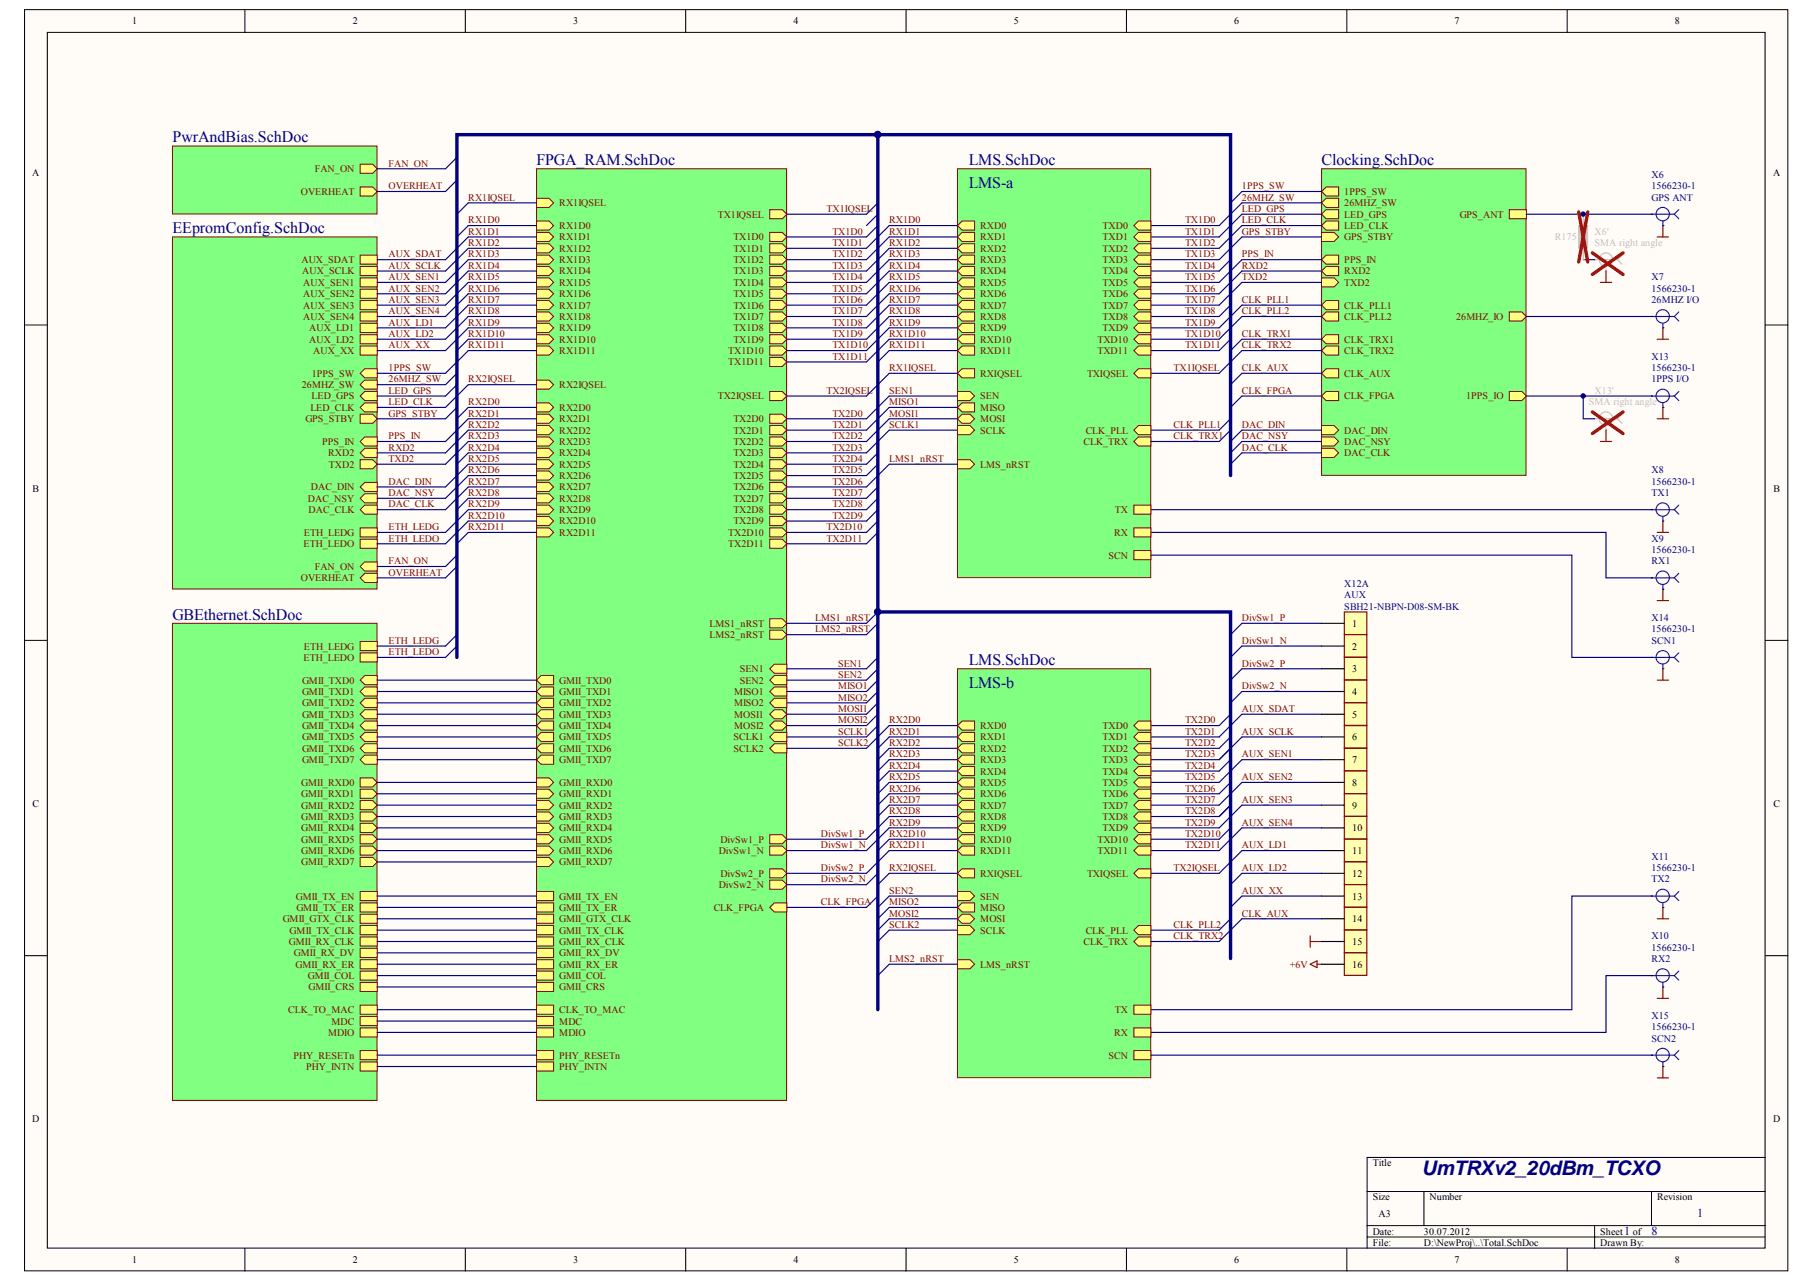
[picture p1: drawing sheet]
<svg xmlns="http://www.w3.org/2000/svg" width="297mm" height="210mm" viewBox="0 0 297 210" stroke-linecap="round" stroke-linejoin="round" font-family="sans-serif">
<defs><g id="words">
<text font-size="3.3" fill="#000080" x="232.5" y="192.3">UmTRXv2_20dBm_TCXO</text>
<g font-size="2.6" fill="#000080">
<text x="28.2" y="23.3">PwrAndBias.SchDoc</text>
<text x="87.8" y="27">FPGA_RAM.SchDoc</text>
<text x="158.5" y="27">LMS.SchDoc</text>
<text x="216.2" y="27">Clocking.SchDoc</text>
<text x="158.5" y="30.7">LMS-a</text>
<text x="28.2" y="38.1">EEpromConfig.SchDoc</text>
<text x="28.2" y="101.4">GBEthernet.SchDoc</text>
<text x="158.5" y="112.5">LMS-b</text>
<text x="158.5" y="108.8">LMS.SchDoc</text>
</g>
<g font-size="2" fill="#000080">
<text x="265.7" y="202.1">1</text>
<text x="270.1" y="202.1">8</text>
<text x="277.6" y="199.1">1</text>
</g>
<g font-size="1.6">
<text x="21.6" y="4">1</text>
<text x="57.7" y="4">2</text>
<text x="93.7" y="4">3</text>
<text x="129.8" y="4">4</text>
<text x="165.8" y="4">5</text>
<text x="201.9" y="4">6</text>
<text x="237.9" y="4">7</text>
<text x="274" y="4">8</text>
<text x="5.3" y="28.8">A</text>
<text x="290" y="28.8">A</text>
<text x="5.3" y="80.4">B</text>
<text x="290.1" y="80.4">B</text>
<text x="221.2" y="102.5">1</text>
<text x="221.2" y="106.3">2</text>
<text x="221.2" y="110">3</text>
<text x="221.2" y="113.7">4</text>
<text x="221.2" y="117.4">5</text>
<text x="221.2" y="121.1">6</text>
<text x="221.2" y="124.9">7</text>
<text x="221.2" y="128.6">8</text>
<text x="5.3" y="132">C</text>
<text x="221.2" y="132.3">9</text>
<text x="221.2" y="136">10</text>
<text x="290.1" y="132">C</text>
<text x="221.2" y="139.7">11</text>
<text x="221.2" y="143.4">12</text>
<text x="221.2" y="147.2">13</text>
<text x="221.2" y="150.9">14</text>
<text x="221.2" y="154.6">15</text>
<text x="221.2" y="158.3">16</text>
<text x="5.3" y="183.6">D</text>
<text x="290" y="183.6">D</text>
<text x="224.5" y="190.8">Title</text>
<text x="224.5" y="196.4">Size</text>
<text x="233.8" y="196.4">Number</text>
<text x="271.1" y="196.4">Revision</text>
<text x="224.5" y="202">Date:</text>
<text x="224.5" y="203.8">File:</text>
<text x="225.5" y="199.2">A3</text>
<text x="232.9" y="202">30.07.2012</text>
<text x="232.9" y="203.8">D:\NewProj\..\Total.SchDoc</text>
<text x="261.8" y="202">Sheet</text>
<text x="261.8" y="203.8">Drawn By:</text>
<text x="267.1" y="202">of</text>
<text x="21.6" y="206.6">1</text>
<text x="57.7" y="206.6">2</text>
<text x="93.7" y="206.6">3</text>
<text x="129.8" y="206.6">4</text>
<text x="165.8" y="206.6">5</text>
<text x="201.9" y="206.6">6</text>
<text x="237.9" y="206.6">7</text>
<text x="274" y="206.6">8</text>
</g>
<g font-size="1.6" fill="#800000">
<text x="51.5" y="28.2">FAN_ON</text>
<text x="63.6" y="27.2">FAN_ON</text>
<text x="49.2" y="31.9">OVERHEAT</text>
<text x="63.6" y="31">OVERHEAT</text>
<text x="76.6" y="32.8">RX1IQSEL</text>
<text x="91.5" y="33.8">RX1IQSEL</text>
<text x="117.4" y="35.6">TX1IQSEL</text>
<text x="135.2" y="34.7">TX1IQSEL</text>
<text x="203.1" y="31">1PPS_SW</text>
<text x="203.1" y="32.8">26MHZ_SW</text>
<text x="203.1" y="34.7">LED_GPS</text>
<text x="219.9" y="31.9">1PPS_SW</text>
<text x="219.9" y="33.8">26MHZ_SW</text>
<text x="219.9" y="35.6">LED_GPS</text>
<text x="238.8" y="35.6">GPS_ANT</text>
<text x="76.6" y="36.5">RX1D0</text>
<text x="76.6" y="38.4">RX1D1</text>
<text x="76.6" y="40.3">RX1D2</text>
<text x="91.5" y="37.5">RX1D0</text>
<text x="91.5" y="39.3">RX1D1</text>
<text x="91.5" y="41.2">RX1D2</text>
<text x="120" y="39.3">TX1D0</text>
<text x="120" y="41.2">TX1D1</text>
<text x="136.1" y="38.4">TX1D0</text>
<text x="136.1" y="40.3">TX1D1</text>
<text x="145.4" y="36.5">RX1D0</text>
<text x="145.4" y="38.4">RX1D1</text>
<text x="145.4" y="40.3">RX1D2</text>
<text x="160.3" y="37.5">RXD0</text>
<text x="160.3" y="39.3">RXD1</text>
<text x="160.3" y="41.2">RXD2</text>
<text x="180.3" y="37.5">TXD0</text>
<text x="180.3" y="39.3">TXD1</text>
<text x="180.3" y="41.2">TXD2</text>
<text x="193.8" y="36.5">TX1D0</text>
<text x="193.8" y="38.4">TX1D1</text>
<text x="193.8" y="40.3">TX1D2</text>
<text x="203.1" y="36.5">LED_CLK</text>
<text x="203.1" y="38.4">GPS_STBY</text>
<text x="219.9" y="37.5">LED_CLK</text>
<text x="219.9" y="39.3">GPS_STBY</text>
<text x="49.3" y="43">AUX_SDAT</text>
<text x="49.4" y="44.9">AUX_SCLK</text>
<text x="49.6" y="46.8">AUX_SEN1</text>
<text x="63.6" y="42.1">AUX_SDAT</text>
<text x="63.6" y="44">AUX_SCLK</text>
<text x="63.6" y="45.8">AUX_SEN1</text>
<text x="63.6" y="47.7">AUX_SEN2</text>
<text x="76.6" y="42.1">RX1D3</text>
<text x="76.6" y="44">RX1D4</text>
<text x="76.6" y="45.8">RX1D5</text>
<text x="76.6" y="47.7">RX1D6</text>
<text x="91.5" y="43">RX1D3</text>
<text x="91.5" y="44.9">RX1D4</text>
<text x="91.5" y="46.8">RX1D5</text>
<text x="120" y="43">TX1D2</text>
<text x="120" y="44.9">TX1D3</text>
<text x="120" y="46.8">TX1D4</text>
<text x="136.1" y="42.1">TX1D2</text>
<text x="136.1" y="44">TX1D3</text>
<text x="136.1" y="45.8">TX1D4</text>
<text x="136.1" y="47.7">TX1D5</text>
<text x="145.4" y="42.1">RX1D3</text>
<text x="145.4" y="44">RX1D4</text>
<text x="145.4" y="45.8">RX1D5</text>
<text x="145.4" y="47.7">RX1D6</text>
<text x="160.3" y="43">RXD3</text>
<text x="160.3" y="44.9">RXD4</text>
<text x="160.3" y="46.8">RXD5</text>
<text x="180.3" y="43">TXD3</text>
<text x="180.3" y="44.9">TXD4</text>
<text x="180.3" y="46.8">TXD5</text>
<text x="193.8" y="42.1">TX1D3</text>
<text x="193.8" y="44">TX1D4</text>
<text x="193.8" y="45.8">TX1D5</text>
<text x="193.8" y="47.7">TX1D6</text>
<text x="203.1" y="45.8">TXD2</text>
<text x="203.1" y="42.1">PPS_IN</text>
<text x="203.1" y="44">RXD2</text>
<text x="219.9" y="46.8">TXD2</text>
<text x="219.9" y="43">PPS_IN</text>
<text x="219.9" y="44.9">RXD2</text>
<text x="49.6" y="48.6">AUX_SEN2</text>
<text x="49.6" y="50.5">AUX_SEN3</text>
<text x="49.6" y="52.3">AUX_SEN4</text>
<text x="63.6" y="53.3">AUX_LD1</text>
<text x="63.6" y="49.6">AUX_SEN3</text>
<text x="63.6" y="51.4">AUX_SEN4</text>
<text x="76.6" y="49.6">RX1D7</text>
<text x="76.6" y="51.4">RX1D8</text>
<text x="76.6" y="53.3">RX1D9</text>
<text x="91.5" y="48.6">RX1D6</text>
<text x="91.5" y="50.5">RX1D7</text>
<text x="91.5" y="52.3">RX1D8</text>
<text x="120" y="48.6">TX1D5</text>
<text x="120" y="50.5">TX1D6</text>
<text x="120" y="52.3">TX1D7</text>
<text x="136.1" y="49.6">TX1D6</text>
<text x="136.1" y="51.4">TX1D7</text>
<text x="136.1" y="53.3">TX1D8</text>
<text x="145.4" y="49.6">RX1D7</text>
<text x="145.4" y="51.4">RX1D8</text>
<text x="145.4" y="53.3">RX1D9</text>
<text x="160.3" y="48.6">RXD6</text>
<text x="160.3" y="50.5">RXD7</text>
<text x="160.3" y="52.3">RXD8</text>
<text x="180.3" y="48.6">TXD6</text>
<text x="180.3" y="50.5">TXD7</text>
<text x="180.3" y="52.3">TXD8</text>
<text x="193.8" y="49.6">TX1D7</text>
<text x="193.8" y="51.4">TX1D8</text>
<text x="193.8" y="53.3">TX1D9</text>
<text x="203.1" y="49.6">CLK_PLL1</text>
<text x="203.1" y="51.4">CLK_PLL2</text>
<text x="219.9" y="50.5">CLK_PLL1</text>
<text x="219.9" y="52.3">CLK_PLL2</text>
<text x="238.2" y="52.3">26MHZ_IO</text>
<text x="50.6" y="54.2">AUX_LD1</text>
<text x="50.6" y="56.1">AUX_LD2</text>
<text x="51.2" y="57.9">AUX_XX</text>
<text x="63.6" y="55.1">AUX_LD2</text>
<text x="63.6" y="57">AUX_XX</text>
<text x="76.6" y="55.1">RX1D10</text>
<text x="76.6" y="57">RX1D11</text>
<text x="91.5" y="54.2">RX1D9</text>
<text x="91.5" y="56.1">RX1D10</text>
<text x="91.5" y="57.9">RX1D11</text>
<text x="119.1" y="57.9">TX1D10</text>
<text x="119.1" y="59.8">TX1D11</text>
<text x="120" y="54.2">TX1D8</text>
<text x="120" y="56.1">TX1D9</text>
<text x="136.1" y="55.1">TX1D9</text>
<text x="136.1" y="57">TX1D10</text>
<text x="136.1" y="58.9">TX1D11</text>
<text x="145.4" y="55.1">RX1D10</text>
<text x="145.4" y="57">RX1D11</text>
<text x="160.3" y="54.2">RXD9</text>
<text x="160.3" y="56.1">RXD10</text>
<text x="160.3" y="57.9">RXD11</text>
<text x="179.5" y="56.1">TXD10</text>
<text x="179.5" y="57.9">TXD11</text>
<text x="180.3" y="54.2">TXD9</text>
<text x="193.8" y="55.1">TX1D10</text>
<text x="193.8" y="57">TX1D11</text>
<text x="203.1" y="55.1">CLK_TRX1</text>
<text x="203.1" y="57">CLK_TRX2</text>
<text x="219.9" y="56.1">CLK_TRX1</text>
<text x="219.9" y="57.9">CLK_TRX2</text>
<text x="49.4" y="63.5">26MHZ_SW</text>
<text x="51" y="65.4">LED_GPS</text>
<text x="51" y="61.6">1PPS_SW</text>
<text x="63.6" y="60.7">1PPS_SW</text>
<text x="63.6" y="62.6">26MHZ_SW</text>
<text x="63.6" y="64.4">LED_GPS</text>
<text x="76.6" y="62.6">RX2IQSEL</text>
<text x="91.5" y="63.5">RX2IQSEL</text>
<text x="117.4" y="65.4">TX2IQSEL</text>
<text x="135.2" y="64.4">TX2IQSEL</text>
<text x="145.4" y="60.7">RX1IQSEL</text>
<text x="145.4" y="64.4">SEN1</text>
<text x="160.3" y="61.6">RXIQSEL</text>
<text x="160.3" y="65.4">SEN</text>
<text x="177.8" y="61.6">TXIQSEL</text>
<text x="192" y="60.7">TX1IQSEL</text>
<text x="203.1" y="64.4">CLK_FPGA</text>
<text x="203.1" y="60.7">CLK_AUX</text>
<text x="219.9" y="65.4">CLK_FPGA</text>
<text x="219.9" y="61.6">CLK_AUX</text>
<text x="239.8" y="65.4">1PPS_IO</text>
<text x="49.9" y="69.1">GPS_STBY</text>
<text x="50.8" y="67.2">LED_CLK</text>
<text x="63.6" y="71.9">PPS_IN</text>
<text x="63.6" y="66.3">LED_CLK</text>
<text x="63.6" y="68.1">GPS_STBY</text>
<text x="76.6" y="66.3">RX2D0</text>
<text x="76.6" y="68.1">RX2D1</text>
<text x="76.6" y="70">RX2D2</text>
<text x="76.6" y="71.9">RX2D3</text>
<text x="91.5" y="67.2">RX2D0</text>
<text x="91.5" y="69.1">RX2D1</text>
<text x="91.5" y="70.9">RX2D2</text>
<text x="120" y="69.1">TX2D0</text>
<text x="120" y="70.9">TX2D1</text>
<text x="136.1" y="68.1">TX2D0</text>
<text x="136.1" y="70">TX2D1</text>
<text x="136.1" y="71.9">TX2D2</text>
<text x="145.4" y="66.3">MISO1</text>
<text x="145.4" y="68.1">MOSI1</text>
<text x="145.4" y="70">SCLK1</text>
<text x="160.3" y="67.2">MISO</text>
<text x="160.3" y="69.1">MOSI</text>
<text x="160.3" y="70.9">SCLK</text>
<text x="177.6" y="70.9">CLK_PLL</text>
<text x="192" y="70">CLK_PLL1</text>
<text x="192" y="71.9">CLK_TRX1</text>
<text x="203.1" y="70">DAC_DIN</text>
<text x="203.1" y="71.9">DAC_NSY</text>
<text x="219.9" y="70.9">DAC_DIN</text>
<text x="52.7" y="72.8">PPS_IN</text>
<text x="53.7" y="74.7">RXD2</text>
<text x="53.8" y="76.5">TXD2</text>
<text x="63.6" y="75.6">TXD2</text>
<text x="63.6" y="73.7">RXD2</text>
<text x="76.6" y="73.7">RX2D4</text>
<text x="76.6" y="75.6">RX2D5</text>
<text x="76.6" y="77.4">RX2D6</text>
<text x="91.5" y="72.8">RX2D3</text>
<text x="91.5" y="74.7">RX2D4</text>
<text x="91.5" y="76.5">RX2D5</text>
<text x="120" y="72.8">TX2D2</text>
<text x="120" y="74.7">TX2D3</text>
<text x="120" y="76.5">TX2D4</text>
<text x="136.1" y="73.7">TX2D3</text>
<text x="136.1" y="75.6">TX2D4</text>
<text x="136.1" y="77.4">TX2D5</text>
<text x="145.4" y="75.6">LMS1_nRST</text>
<text x="160.3" y="76.5">LMS_nRST</text>
<text x="177.2" y="72.8">CLK_TRX</text>
<text x="203.1" y="73.7">DAC_CLK</text>
<text x="219.9" y="72.8">DAC_NSY</text>
<text x="219.9" y="74.7">DAC_CLK</text>
<text x="50.4" y="82.1">DAC_NSY</text>
<text x="50.5" y="84">DAC_CLK</text>
<text x="50.8" y="80.2">DAC_DIN</text>
<text x="63.6" y="79.3">DAC_DIN</text>
<text x="63.6" y="81.2">DAC_NSY</text>
<text x="63.6" y="83">DAC_CLK</text>
<text x="76.6" y="79.3">RX2D7</text>
<text x="76.6" y="81.2">RX2D8</text>
<text x="76.6" y="83">RX2D9</text>
<text x="91.5" y="78.4">RX2D6</text>
<text x="91.5" y="80.2">RX2D7</text>
<text x="91.5" y="82.1">RX2D8</text>
<text x="91.5" y="84">RX2D9</text>
<text x="120" y="78.4">TX2D5</text>
<text x="120" y="80.2">TX2D6</text>
<text x="120" y="82.1">TX2D7</text>
<text x="120" y="84">TX2D8</text>
<text x="136.1" y="79.3">TX2D6</text>
<text x="136.1" y="81.2">TX2D7</text>
<text x="136.1" y="83">TX2D8</text>
<text x="182.4" y="84">TX</text>
<text x="49.7" y="89.5">ETH_LEDO</text>
<text x="49.7" y="87.7">ETH_LEDG</text>
<text x="63.6" y="86.7">ETH_LEDG</text>
<text x="63.6" y="88.6">ETH_LEDO</text>
<text x="76.6" y="84.9">RX2D10</text>
<text x="76.6" y="86.7">RX2D11</text>
<text x="91.5" y="85.8">RX2D10</text>
<text x="91.5" y="87.7">RX2D11</text>
<text x="119.1" y="87.7">TX2D10</text>
<text x="119.1" y="89.5">TX2D11</text>
<text x="120" y="85.8">TX2D9</text>
<text x="135.2" y="86.7">TX2D10</text>
<text x="135.2" y="88.6">TX2D11</text>
<text x="136.1" y="84.9">TX2D9</text>
<text x="182.2" y="87.7">RX</text>
<text x="49.2" y="95.1">OVERHEAT</text>
<text x="51.5" y="93.2">FAN_ON</text>
<text x="63.6" y="92.3">FAN_ON</text>
<text x="63.6" y="94.2">OVERHEAT</text>
<text x="181.3" y="91.4">SCN</text>
<text x="133.4" y="101.6">LMS1_nRST</text>
<text x="203.1" y="101.6">DivSw1_P</text>
<text x="49.7" y="106.3">ETH_LEDG</text>
<text x="63.6" y="105.3">ETH_LEDG</text>
<text x="63.6" y="107.2">ETH_LEDO</text>
<text x="116.1" y="102.5">LMS1_nRST</text>
<text x="116.1" y="104.4">LMS2_nRST</text>
<text x="133.4" y="103.5">LMS2_nRST</text>
<text x="203.1" y="105.3">DivSw1_N</text>
<text x="49.4" y="111.8">GMII_TXD0</text>
<text x="49.4" y="113.7">GMII_TXD1</text>
<text x="49.7" y="108.1">ETH_LEDO</text>
<text x="91.5" y="111.8">GMII_TXD0</text>
<text x="91.5" y="113.7">GMII_TXD1</text>
<text x="120.1" y="113.7">MISO1</text>
<text x="121" y="110">SEN1</text>
<text x="121" y="111.8">SEN2</text>
<text x="137.1" y="109">SEN1</text>
<text x="137.1" y="110.9">SEN2</text>
<text x="137.1" y="112.8">MISO1</text>
<text x="203.1" y="109">DivSw2_P</text>
<text x="203.1" y="112.8">DivSw2_N</text>
<text x="49.4" y="115.6">GMII_TXD2</text>
<text x="49.4" y="117.4">GMII_TXD3</text>
<text x="49.4" y="119.3">GMII_TXD4</text>
<text x="91.5" y="115.6">GMII_TXD2</text>
<text x="91.5" y="117.4">GMII_TXD3</text>
<text x="91.5" y="119.3">GMII_TXD4</text>
<text x="120.1" y="117.4">MOSI1</text>
<text x="120.1" y="115.6">MISO2</text>
<text x="120.1" y="119.3">MOSI2</text>
<text x="137.1" y="116.5">MOSI1</text>
<text x="137.1" y="114.6">MISO2</text>
<text x="137.1" y="118.3">MOSI2</text>
<text x="145.4" y="118.3">RX2D0</text>
<text x="160.3" y="119.3">RXD0</text>
<text x="180.3" y="119.3">TXD0</text>
<text x="193.8" y="118.3">TX2D0</text>
<text x="203.1" y="116.5">AUX_SDAT</text>
<text x="49.4" y="121.1">GMII_TXD5</text>
<text x="49.4" y="123">GMII_TXD6</text>
<text x="49.4" y="124.9">GMII_TXD7</text>
<text x="91.5" y="121.1">GMII_TXD5</text>
<text x="91.5" y="123">GMII_TXD6</text>
<text x="91.5" y="124.9">GMII_TXD7</text>
<text x="120" y="121.1">SCLK1</text>
<text x="120" y="123">SCLK2</text>
<text x="137.1" y="120.2">SCLK1</text>
<text x="137.1" y="122.1">SCLK2</text>
<text x="145.4" y="120.2">RX2D1</text>
<text x="145.4" y="122.1">RX2D2</text>
<text x="145.4" y="123.9">RX2D3</text>
<text x="145.4" y="125.8">RX2D4</text>
<text x="160.3" y="121.1">RXD1</text>
<text x="160.3" y="123">RXD2</text>
<text x="160.3" y="124.9">RXD3</text>
<text x="180.3" y="121.1">TXD1</text>
<text x="180.3" y="123">TXD2</text>
<text x="180.3" y="124.9">TXD3</text>
<text x="193.8" y="120.2">TX2D1</text>
<text x="193.8" y="122.1">TX2D2</text>
<text x="193.8" y="123.9">TX2D3</text>
<text x="193.8" y="125.8">TX2D4</text>
<text x="203.1" y="120.2">AUX_SCLK</text>
<text x="203.1" y="123.9">AUX_SEN1</text>
<text x="49.3" y="128.6">GMII_RXD0</text>
<text x="49.3" y="130.4">GMII_RXD1</text>
<text x="91.5" y="128.6">GMII_RXD0</text>
<text x="91.5" y="130.4">GMII_RXD1</text>
<text x="145.4" y="127.6">RX2D5</text>
<text x="145.4" y="129.5">RX2D6</text>
<text x="145.4" y="131.4">RX2D7</text>
<text x="160.3" y="126.7">RXD4</text>
<text x="160.3" y="128.6">RXD5</text>
<text x="160.3" y="130.4">RXD6</text>
<text x="180.3" y="126.7">TXD4</text>
<text x="180.3" y="128.6">TXD5</text>
<text x="180.3" y="130.4">TXD6</text>
<text x="193.8" y="127.6">TX2D5</text>
<text x="193.8" y="129.5">TX2D6</text>
<text x="193.8" y="131.4">TX2D7</text>
<text x="203.1" y="127.6">AUX_SEN2</text>
<text x="203.1" y="131.4">AUX_SEN3</text>
<text x="49.3" y="132.3">GMII_RXD2</text>
<text x="49.3" y="134.1">GMII_RXD3</text>
<text x="49.3" y="136">GMII_RXD4</text>
<text x="49.3" y="137.9">GMII_RXD5</text>
<text x="91.5" y="132.3">GMII_RXD2</text>
<text x="91.5" y="134.1">GMII_RXD3</text>
<text x="91.5" y="136">GMII_RXD4</text>
<text x="91.5" y="137.9">GMII_RXD5</text>
<text x="117.8" y="137.9">DivSw1_P</text>
<text x="134.3" y="136.9">DivSw1_P</text>
<text x="145.4" y="133.2">RX2D8</text>
<text x="145.4" y="135.1">RX2D9</text>
<text x="145.4" y="136.9">RX2D10</text>
<text x="160.3" y="132.3">RXD7</text>
<text x="160.3" y="134.1">RXD8</text>
<text x="160.3" y="136">RXD9</text>
<text x="160.3" y="137.9">RXD10</text>
<text x="179.5" y="137.9">TXD10</text>
<text x="180.3" y="132.3">TXD7</text>
<text x="180.3" y="134.1">TXD8</text>
<text x="180.3" y="136">TXD9</text>
<text x="193.8" y="133.2">TX2D8</text>
<text x="193.8" y="135.1">TX2D9</text>
<text x="193.8" y="136.9">TX2D10</text>
<text x="203.1" y="135.1">AUX_SEN4</text>
<text x="49.3" y="139.7">GMII_RXD6</text>
<text x="49.3" y="141.6">GMII_RXD7</text>
<text x="91.5" y="139.7">GMII_RXD6</text>
<text x="91.5" y="141.6">GMII_RXD7</text>
<text x="117.6" y="139.7">DivSw1_N</text>
<text x="117.8" y="143.4">DivSw2_P</text>
<text x="134.3" y="138.8">DivSw1_N</text>
<text x="134.3" y="142.5">DivSw2_P</text>
<text x="145.4" y="142.5">RX2IQSEL</text>
<text x="145.4" y="138.8">RX2D11</text>
<text x="160.3" y="143.4">RXIQSEL</text>
<text x="160.3" y="139.7">RXD11</text>
<text x="177.8" y="143.4">TXIQSEL</text>
<text x="179.5" y="139.7">TXD11</text>
<text x="192" y="142.5">TX2IQSEL</text>
<text x="193.8" y="138.8">TX2D11</text>
<text x="203.1" y="138.8">AUX_LD1</text>
<text x="203.1" y="142.5">AUX_LD2</text>
<text x="48.4" y="147.2">GMII_TX_EN</text>
<text x="48.5" y="149">GMII_TX_ER</text>
<text x="91.5" y="147.2">GMII_TX_EN</text>
<text x="91.5" y="149">GMII_TX_ER</text>
<text x="116.7" y="149">CLK_FPGA</text>
<text x="117.6" y="145.3">DivSw2_N</text>
<text x="134.3" y="144.4">DivSw2_N</text>
<text x="134.3" y="148.1">CLK_FPGA</text>
<text x="145.4" y="148.1">MISO2</text>
<text x="145.4" y="150">MOSI2</text>
<text x="145.4" y="146.2">SEN2</text>
<text x="160.3" y="147.2">SEN</text>
<text x="160.3" y="149">MISO</text>
<text x="203.1" y="150">CLK_AUX</text>
<text x="203.1" y="146.2">AUX_XX</text>
<text x="46.2" y="150.9">GMII_GTX_CLK</text>
<text x="47.2" y="154.6">GMII_RX_CLK</text>
<text x="47.4" y="152.7">GMII_TX_CLK</text>
<text x="91.5" y="150.9">GMII_GTX_CLK</text>
<text x="91.5" y="152.7">GMII_TX_CLK</text>
<text x="91.5" y="154.6">GMII_RX_CLK</text>
<text x="145.4" y="151.8">SCLK2</text>
<text x="160.3" y="150.9">MOSI</text>
<text x="160.3" y="152.7">SCLK</text>
<text x="177.2" y="154.6">CLK_TRX</text>
<text x="177.6" y="152.7">CLK_PLL</text>
<text x="192" y="151.8">CLK_PLL2</text>
<text x="192" y="153.7">CLK_TRX2</text>
<text x="48.1" y="156.5">GMII_RX_DV</text>
<text x="48.3" y="158.3">GMII_RX_ER</text>
<text x="50.3" y="160.2">GMII_COL</text>
<text x="91.5" y="156.5">GMII_RX_DV</text>
<text x="91.5" y="158.3">GMII_RX_ER</text>
<text x="91.5" y="160.2">GMII_COL</text>
<text x="145.4" y="157.4">LMS2_nRST</text>
<text x="160.3" y="158.3">LMS_nRST</text>
<text x="211" y="158.3">+6V</text>
<text x="47.2" y="165.8">CLK_TO_MAC</text>
<text x="50.5" y="162">GMII_CRS</text>
<text x="54.2" y="167.6">MDC</text>
<text x="91.5" y="165.8">CLK_TO_MAC</text>
<text x="91.5" y="162">GMII_CRS</text>
<text x="91.5" y="167.6">MDC</text>
<text x="182.4" y="165.8">TX</text>
<text x="48" y="173.2">PHY_RESETn</text>
<text x="53.7" y="169.5">MDIO</text>
<text x="91.5" y="169.5">MDIO</text>
<text x="91.5" y="173.2">PHY_RESETn</text>
<text x="181.3" y="173.2">SCN</text>
<text x="182.2" y="169.5">RX</text>
<text x="50.1" y="175.1">PHY_INTN</text>
<text x="91.5" y="175.1">PHY_INTN</text>
</g>
<g font-size="1.6" fill="#000080">
<text x="270.1" y="29.1">X6</text>
<text x="270.1" y="32.8">GPS ANT</text>
<text x="270.1" y="31">1566230-1</text>
<text x="270.1" y="45.8">X7</text>
<text x="270.1" y="47.7">1566230-1</text>
<text x="270.1" y="49.6">26MHZ I/O</text>
<text x="270.1" y="58.9">X13</text>
<text x="270.1" y="62.6">1PPS I/O</text>
<text x="270.1" y="60.7">1566230-1</text>
<text x="270.1" y="77.4">X8</text>
<text x="270.1" y="81.2">TX1</text>
<text x="270.1" y="79.3">1566230-1</text>
<text x="270.1" y="88.6">X9</text>
<text x="270.1" y="92.3">RX1</text>
<text x="270.1" y="90.5">1566230-1</text>
<text x="219.9" y="97.9">AUX</text>
<text x="219.9" y="96">X12A</text>
<text x="219.9" y="99.8">SBH21-NBPN-D08-SM-BK</text>
<text x="270.1" y="101.6">X14</text>
<text x="270.1" y="105.3">SCN1</text>
<text x="270.1" y="103.5">1566230-1</text>
<text x="270.1" y="140.7">X11</text>
<text x="270.1" y="142.5">1566230-1</text>
<text x="270.1" y="144.4">TX2</text>
<text x="270.1" y="153.7">X10</text>
<text x="270.1" y="155.5">1566230-1</text>
<text x="270.1" y="157.4">RX2</text>
<text x="270.1" y="166.7">X15</text>
<text x="270.1" y="170.4">SCN2</text>
<text x="270.1" y="168.5">1566230-1</text>
</g>
<g font-size="1.6" fill="#bfbebc">
<text x="254.3" y="39.3">R175</text>
<text x="259.4" y="39.7" transform="rotate(-90 259.4 39.7)">??</text>
<text x="260.8" y="38.4">X6'</text>
<text x="260.8" y="40.3">SMA right angle</text>
<text x="260.8" y="64.4">X13'</text>
<text x="259.9" y="66.3">SMA right angle</text>
</g>
</g></defs>
<g fill="#fffcf8" stroke="#000" stroke-width=".16">
<path d="M4 1.6h288.4v206.3h-288.4z"/>
<path d="M7.7 5.3h281v198.9h-281z"/>
</g>
<g fill="none" stroke="#000" stroke-width=".16">
<path d="M40.1 1.6v3.7M76.1 1.6v3.7M112.2 1.6v3.7M148.2 1.6v3.7M184.3 1.6v3.7M220.3 1.6v3.7M256.3 1.6v3.7M4 53.2h3.7M288.7 53.2h3.8M4 104.8h3.7M288.7 104.8h3.8M4 156.4h3.7"/>
<path d="M288.7 156.4h3.8M223.6 194.9h65.1M232.9 194.9v5.6M270.1 194.9v5.6M288.7 189.4h-65.1v14.8M40.1 204.2v3.8M76.1 204.2v3.8M112.2 204.2v3.8M148.2 204.2v3.8M184.3 204.2v3.8M220.3 204.2v3.8M223.6 200.5h65.1"/>
<path d="M223.6 202.4h65.1M256.3 204.2v3.8M260.8 200.5v3.7"/>
</g>
<path d="M28.2 23.9h33.5v11.1h-33.5z" fill="#80ff80" stroke="#800000" stroke-width=".16"/>
<g fill="#ffff80" stroke="#800000" stroke-width=".16">
<path d="M58.9 26.9h2.1l.7 .7-.7 .8h-2.1z" fill-rule="evenodd"/>
<path d="M58.9 30.6h2.1l.7 .7-.7 .8h-2.1z" fill-rule="evenodd"/>
</g>
<path d="M87.8 27.6h40.9v152.4h-40.9z" fill="#80ff80" stroke="#800000" stroke-width=".16"/>
<g fill="#ffff80" stroke="#800000" stroke-width=".16">
<path d="M125.9 136.6h2.1l.7 .7-.7 .7h-2.1z" fill-rule="evenodd"/>
<path d="M125.9 138.4h2.1l.7 .8-.7 .7h-2.1z" fill-rule="evenodd"/>
<path d="M125.9 34.3h2.1l.7 .7-.7 .8h-2.1z" fill-rule="evenodd"/>
<path d="M125.9 64h2.1l.7 .8-.7 .7h-2.1z" fill-rule="evenodd"/>
<path d="M87.8 32.4h2l.8 .8-.8 .7h-2z" fill-rule="evenodd"/>
<path d="M87.8 62.2h2l.8 .7-.8 .8h-2z" fill-rule="evenodd"/>
<path d="M125.9 109.4l.8-.7h2v1.5h-2z" fill-rule="evenodd"/>
<path d="M125.9 111.3l.8-.8h2v1.5h-2z" fill-rule="evenodd"/>
<path d="M125.9 113.1l.8-.7h2v1.5h-2z" fill-rule="evenodd"/>
<path d="M125.9 116.9l.8-.8h1.3l.7 .8-.7 .7h-1.3z" fill-rule="evenodd"/>
<path d="M125.9 120.6l.8-.8h2v1.5h-2z" fill-rule="evenodd"/>
<path d="M125.9 142.1h2.1l.7 .8-.7 .7h-2.1z" fill-rule="evenodd"/>
<path d="M125.9 144h2.1l.7 .7-.7 .8h-2.1z" fill-rule="evenodd"/>
<path d="M125.9 148.5l.8-.8h2v1.5h-2z" fill-rule="evenodd"/>
<path d="M87.8 164.4h2.8v1.5h-2.8z" fill-rule="evenodd"/>
<path d="M87.8 145.9h2.8v1.4h-2.8z" fill-rule="evenodd"/>
<path d="M87.8 147.7h2.8v1.5h-2.8z" fill-rule="evenodd"/>
<path d="M87.8 149.6h2.8v1.5h-2.8z" fill-rule="evenodd"/>
<path d="M87.8 151.4h2.8v1.5h-2.8z" fill-rule="evenodd"/>
<path d="M87.8 153.3h2.8v1.5h-2.8z" fill-rule="evenodd"/>
<path d="M87.8 155.1h2.8v1.5h-2.8z" fill-rule="evenodd"/>
<path d="M87.8 157h2.8v1.5h-2.8z" fill-rule="evenodd"/>
<path d="M87.8 158.9h2.8v1.5h-2.8z" fill-rule="evenodd"/>
<path d="M87.8 160.7h2.8v1.5h-2.8z" fill-rule="evenodd"/>
<path d="M87.8 168.2h2.8v1.5h-2.8z" fill-rule="evenodd"/>
<path d="M87.8 166.3h2.8v1.5h-2.8z" fill-rule="evenodd"/>
<path d="M87.8 173.7h2.8v1.5h-2.8z" fill-rule="evenodd"/>
<path d="M87.8 171.9h2.8v1.5h-2.8z" fill-rule="evenodd"/>
<path d="M125.9 115l.8-.8h2v1.5h-2z" fill-rule="evenodd"/>
<path d="M125.9 118.7l.8-.7h1.3l.7 .7-.7 .8h-1.3z" fill-rule="evenodd"/>
<path d="M125.9 122.4l.8-.7h2v1.5h-2z" fill-rule="evenodd"/>
<path d="M125.9 101.2h2.1l.7 .8-.7 .7h-2.1z" fill-rule="evenodd"/>
<path d="M125.9 103.1h2.1l.7 .7-.7 .8h-2.1z" fill-rule="evenodd"/>
<path d="M125.9 38h2.1l.7 .8-.7 .7h-2.1z" fill-rule="evenodd"/>
<path d="M125.9 39.9h2.1l.7 .7-.7 .8h-2.1z" fill-rule="evenodd"/>
<path d="M125.9 41.7h2.1l.7 .8-.7 .7h-2.1z" fill-rule="evenodd"/>
<path d="M125.9 43.6h2.1l.7 .7-.7 .8h-2.1z" fill-rule="evenodd"/>
<path d="M125.9 45.5h2.1l.7 .7-.7 .7h-2.1z" fill-rule="evenodd"/>
<path d="M125.9 47.3h2.1l.7 .8-.7 .7h-2.1z" fill-rule="evenodd"/>
<path d="M125.9 49.2h2.1l.7 .7-.7 .8h-2.1z" fill-rule="evenodd"/>
<path d="M125.9 51h2.1l.7 .8-.7 .7h-2.1z" fill-rule="evenodd"/>
<path d="M125.9 52.9h2.1l.7 .7-.7 .8h-2.1z" fill-rule="evenodd"/>
<path d="M125.9 54.8h2.1l.7 .7-.7 .7h-2.1z" fill-rule="evenodd"/>
<path d="M125.9 56.6h2.1l.7 .8-.7 .7h-2.1z" fill-rule="evenodd"/>
<path d="M125.9 58.5h2.1l.7 .7-.7 .8h-2.1z" fill-rule="evenodd"/>
<path d="M125.9 67.8h2.1l.7 .7-.7 .8h-2.1z" fill-rule="evenodd"/>
<path d="M125.9 69.6h2.1l.7 .8-.7 .7h-2.1z" fill-rule="evenodd"/>
<path d="M125.9 71.5h2.1l.7 .7-.7 .8h-2.1z" fill-rule="evenodd"/>
<path d="M125.9 73.3h2.1l.7 .8-.7 .7h-2.1z" fill-rule="evenodd"/>
<path d="M125.9 75.2h2.1l.7 .7-.7 .8h-2.1z" fill-rule="evenodd"/>
<path d="M125.9 77.1h2.1l.7 .7-.7 .8h-2.1z" fill-rule="evenodd"/>
<path d="M125.9 78.9h2.1l.7 .8-.7 .7h-2.1z" fill-rule="evenodd"/>
<path d="M125.9 80.8h2.1l.7 .7-.7 .8h-2.1z" fill-rule="evenodd"/>
<path d="M125.9 82.6h2.1l.7 .8-.7 .7h-2.1z" fill-rule="evenodd"/>
<path d="M125.9 84.5h2.1l.7 .7-.7 .8h-2.1z" fill-rule="evenodd"/>
<path d="M125.9 86.4h2.1l.7 .7-.7 .7h-2.1z" fill-rule="evenodd"/>
<path d="M125.9 88.2h2.1l.7 .8-.7 .7h-2.1z" fill-rule="evenodd"/>
<path d="M87.8 36.2h2l.8 .7-.8 .7h-2z" fill-rule="evenodd"/>
<path d="M87.8 38h2l.8 .8-.8 .7h-2z" fill-rule="evenodd"/>
<path d="M87.8 39.9h2l.8 .7-.8 .8h-2z" fill-rule="evenodd"/>
<path d="M87.8 41.7h2l.8 .8-.8 .7h-2z" fill-rule="evenodd"/>
<path d="M87.8 43.6h2l.8 .7-.8 .8h-2z" fill-rule="evenodd"/>
<path d="M87.8 45.5h2l.8 .7-.8 .7h-2z" fill-rule="evenodd"/>
<path d="M87.8 47.3h2l.8 .8-.8 .7h-2z" fill-rule="evenodd"/>
<path d="M87.8 49.2h2l.8 .7-.8 .8h-2z" fill-rule="evenodd"/>
<path d="M87.8 51h2l.8 .8-.8 .7h-2z" fill-rule="evenodd"/>
<path d="M87.8 52.9h2l.8 .7-.8 .8h-2z" fill-rule="evenodd"/>
<path d="M87.8 54.8h2l.8 .7-.8 .7h-2z" fill-rule="evenodd"/>
<path d="M87.8 56.6h2l.8 .8-.8 .7h-2z" fill-rule="evenodd"/>
<path d="M87.8 65.9h2l.8 .8-.8 .7h-2z" fill-rule="evenodd"/>
<path d="M87.8 67.8h2l.8 .7-.8 .8h-2z" fill-rule="evenodd"/>
<path d="M87.8 69.6h2l.8 .8-.8 .7h-2z" fill-rule="evenodd"/>
<path d="M87.8 71.5h2l.8 .7-.8 .8h-2z" fill-rule="evenodd"/>
<path d="M87.8 73.3h2l.8 .8-.8 .7h-2z" fill-rule="evenodd"/>
<path d="M87.8 75.2h2l.8 .7-.8 .8h-2z" fill-rule="evenodd"/>
<path d="M87.8 77.1h2l.8 .7-.8 .8h-2z" fill-rule="evenodd"/>
<path d="M87.8 78.9h2l.8 .8-.8 .7h-2z" fill-rule="evenodd"/>
<path d="M87.8 80.8h2l.8 .7-.8 .8h-2z" fill-rule="evenodd"/>
<path d="M87.8 82.6h2l.8 .8-.8 .7h-2z" fill-rule="evenodd"/>
<path d="M87.8 84.5h2l.8 .7-.8 .8h-2z" fill-rule="evenodd"/>
<path d="M87.8 86.4h2l.8 .7-.8 .7h-2z" fill-rule="evenodd"/>
<path d="M87.8 111.3l.7-.8h2.1v1.5h-2.1z" fill-rule="evenodd"/>
<path d="M87.8 113.1l.7-.7h2.1v1.5h-2.1z" fill-rule="evenodd"/>
<path d="M87.8 115l.7-.8h2.1v1.5h-2.1z" fill-rule="evenodd"/>
<path d="M87.8 116.9l.7-.8h2.1v1.5h-2.1z" fill-rule="evenodd"/>
<path d="M87.8 118.7l.7-.7h2.1v1.5h-2.1z" fill-rule="evenodd"/>
<path d="M87.8 120.6l.7-.8h2.1v1.5h-2.1z" fill-rule="evenodd"/>
<path d="M87.8 122.4l.7-.7h2.1v1.5h-2.1z" fill-rule="evenodd"/>
<path d="M87.8 124.3l.7-.8h2.1v1.5h-2.1z" fill-rule="evenodd"/>
<path d="M87.8 127.3h2l.8 .7-.8 .7h-2z" fill-rule="evenodd"/>
<path d="M87.8 129.1h2l.8 .8-.8 .7h-2z" fill-rule="evenodd"/>
<path d="M87.8 131h2l.8 .7-.8 .8h-2z" fill-rule="evenodd"/>
<path d="M87.8 132.8h2l.8 .8-.8 .7h-2z" fill-rule="evenodd"/>
<path d="M87.8 134.7h2l.8 .7-.8 .8h-2z" fill-rule="evenodd"/>
<path d="M87.8 136.6h2l.8 .7-.8 .7h-2z" fill-rule="evenodd"/>
<path d="M87.8 138.4h2l.8 .8-.8 .7h-2z" fill-rule="evenodd"/>
<path d="M87.8 140.3h2l.8 .7-.8 .8h-2z" fill-rule="evenodd"/>
</g>
<path d="M28.2 102h33.5v78h-33.5z" fill="#80ff80" stroke="#800000" stroke-width=".16"/>
<g fill="#ffff80" stroke="#800000" stroke-width=".16">
<path d="M58.9 164.4h2.8v1.5h-2.8z" fill-rule="evenodd"/>
<path d="M58.9 147.7h2.8v1.5h-2.8z" fill-rule="evenodd"/>
<path d="M58.9 145.9h2.8v1.4h-2.8z" fill-rule="evenodd"/>
<path d="M58.9 149.6h2.8v1.5h-2.8z" fill-rule="evenodd"/>
<path d="M58.9 153.3h2.8v1.5h-2.8z" fill-rule="evenodd"/>
<path d="M58.9 151.4h2.8v1.5h-2.8z" fill-rule="evenodd"/>
<path d="M58.9 155.1h2.8v1.5h-2.8z" fill-rule="evenodd"/>
<path d="M58.9 157h2.8v1.5h-2.8z" fill-rule="evenodd"/>
<path d="M58.9 158.9h2.8v1.5h-2.8z" fill-rule="evenodd"/>
<path d="M58.9 160.7h2.8v1.5h-2.8z" fill-rule="evenodd"/>
<path d="M58.9 166.3h2.8v1.5h-2.8z" fill-rule="evenodd"/>
<path d="M58.9 168.2h2.8v1.5h-2.8z" fill-rule="evenodd"/>
<path d="M58.9 173.7h2.8v1.5h-2.8z" fill-rule="evenodd"/>
<path d="M58.9 171.9h2.8v1.5h-2.8z" fill-rule="evenodd"/>
<path d="M58.9 105h2.8v1.4h-2.8z" fill-rule="evenodd"/>
<path d="M58.9 111.3l.8-.8h2v1.5h-2z" fill-rule="evenodd"/>
<path d="M58.9 113.1l.8-.7h2v1.5h-2z" fill-rule="evenodd"/>
<path d="M58.9 115l.8-.8h2v1.5h-2z" fill-rule="evenodd"/>
<path d="M58.9 116.9l.8-.8h2v1.5h-2z" fill-rule="evenodd"/>
<path d="M58.9 118.7l.8-.7h2v1.5h-2z" fill-rule="evenodd"/>
<path d="M58.9 120.6l.8-.8h2v1.5h-2z" fill-rule="evenodd"/>
<path d="M58.9 122.4l.8-.7h2v1.5h-2z" fill-rule="evenodd"/>
<path d="M58.9 124.3l.8-.8h2v1.5h-2z" fill-rule="evenodd"/>
<path d="M58.9 127.3h2.1l.7 .7-.7 .7h-2.1z" fill-rule="evenodd"/>
<path d="M58.9 129.1h2.1l.7 .8-.7 .7h-2.1z" fill-rule="evenodd"/>
<path d="M58.9 131h2.1l.7 .7-.7 .8h-2.1z" fill-rule="evenodd"/>
<path d="M58.9 132.8h2.1l.7 .8-.7 .7h-2.1z" fill-rule="evenodd"/>
<path d="M58.9 134.7h2.1l.7 .7-.7 .8h-2.1z" fill-rule="evenodd"/>
<path d="M58.9 136.6h2.1l.7 .7-.7 .7h-2.1z" fill-rule="evenodd"/>
<path d="M58.9 138.4h2.1l.7 .8-.7 .7h-2.1z" fill-rule="evenodd"/>
<path d="M58.9 140.3h2.1l.7 .7-.7 .8h-2.1z" fill-rule="evenodd"/>
<path d="M58.9 106.8h2.8v1.5h-2.8z" fill-rule="evenodd"/>
</g>
<path d="M28.2 38.8h33.5v57.6h-33.5z" fill="#80ff80" stroke="#800000" stroke-width=".16"/>
<g fill="#ffff80" stroke="#800000" stroke-width=".16">
<path d="M58.9 72.2l.8-.7h2v1.5h-2z" fill-rule="evenodd"/>
<path d="M58.9 79.7l.8-.8h2v1.5h-2z" fill-rule="evenodd"/>
<path d="M58.9 81.5l.8-.7h2v1.5h-2z" fill-rule="evenodd"/>
<path d="M58.9 83.4l.8-.8h2v1.5h-2z" fill-rule="evenodd"/>
<path d="M58.9 75.2h2.1l.7 .7-.7 .8h-2.1z" fill-rule="evenodd"/>
<path d="M58.9 74.1l.8-.8h2v1.5h-2z" fill-rule="evenodd"/>
<path d="M58.9 86.4h2.8v1.4h-2.8z" fill-rule="evenodd"/>
<path d="M58.9 88.2h2.8v1.5h-2.8z" fill-rule="evenodd"/>
<path d="M58.9 92.7l.8-.8h2v1.5h-2z" fill-rule="evenodd"/>
<path d="M58.9 94.5l.8-.7h2v1.5h-2z" fill-rule="evenodd"/>
<path d="M58.9 41.7h2.8v1.5h-2.8z" fill-rule="evenodd"/>
<path d="M58.9 43.6h2.8v1.5h-2.8z" fill-rule="evenodd"/>
<path d="M58.9 45.5h2.8v1.4h-2.8z" fill-rule="evenodd"/>
<path d="M58.9 52.9h2.8v1.5h-2.8z" fill-rule="evenodd"/>
<path d="M58.9 56.6h2.8v1.5h-2.8z" fill-rule="evenodd"/>
<path d="M58.9 47.3h2.8v1.5h-2.8z" fill-rule="evenodd"/>
<path d="M58.9 54.8h2.8v1.4h-2.8z" fill-rule="evenodd"/>
<path d="M58.9 61.1l.8-.8h2v1.5h-2z" fill-rule="evenodd"/>
<path d="M58.9 62.9l.8-.7h2v1.5h-2z" fill-rule="evenodd"/>
<path d="M58.9 64.8l.8-.8h2v1.5h-2z" fill-rule="evenodd"/>
<path d="M58.9 66.7l.8-.8h2v1.5h-2z" fill-rule="evenodd"/>
<path d="M58.9 49.2h2.8v1.5h-2.8z" fill-rule="evenodd"/>
<path d="M58.9 51h2.8v1.5h-2.8z" fill-rule="evenodd"/>
<path d="M58.9 67.8h2.1l.7 .7-.7 .8h-2.1z" fill-rule="evenodd"/>
</g>
<path d="M216.2 27.6h33.4v50.2h-33.4z" fill="#80ff80" stroke="#800000" stroke-width=".16"/>
<g fill="#ffff80" stroke="#800000" stroke-width=".16">
<path d="M216.2 45.5h2l.8 .7-.8 .7h-2z" fill-rule="evenodd"/>
<path d="M246.9 51h2l.8 .8-.8 .7h-2z" fill-rule="evenodd"/>
<path d="M216.2 64.8l.7-.8h2.1v1.5h-2.1z" fill-rule="evenodd"/>
<path d="M216.2 55.5l.7-.7h2.1v1.4h-2.1z" fill-rule="evenodd"/>
<path d="M246.9 34.3h2.8v1.5h-2.8z" fill-rule="evenodd"/>
<path d="M216.2 69.6h2l.8 .8-.8 .7h-2z" fill-rule="evenodd"/>
<path d="M216.2 71.5h2l.8 .7-.8 .8h-2z" fill-rule="evenodd"/>
<path d="M216.2 73.3h2l.8 .8-.8 .7h-2z" fill-rule="evenodd"/>
<path d="M216.2 42.5l.7-.8h2.1v1.5h-2.1z" fill-rule="evenodd"/>
<path d="M216.2 44.3l.7-.7h2.1v1.5h-2.1z" fill-rule="evenodd"/>
<path d="M216.2 49.9l.7-.7h2.1v1.5h-2.1z" fill-rule="evenodd"/>
<path d="M216.2 61.1l.7-.8h2.1v1.5h-2.1z" fill-rule="evenodd"/>
<path d="M246.9 64h2l.8 .8-.8 .7h-2z" fill-rule="evenodd"/>
<path d="M216.2 51.8l.7-.8h2.1v1.5h-2.1z" fill-rule="evenodd"/>
<path d="M216.2 57.4l.7-.8h2.1v1.5h-2.1z" fill-rule="evenodd"/>
<path d="M216.2 31.3l.7-.7h2.1v1.5h-2.1z" fill-rule="evenodd"/>
<path d="M216.2 33.2l.7-.8h2.1v1.5h-2.1z" fill-rule="evenodd"/>
<path d="M216.2 35l.7-.7h2.1v1.5h-2.1z" fill-rule="evenodd"/>
<path d="M216.2 36.9l.7-.7h2.1v1.4h-2.1z" fill-rule="evenodd"/>
<path d="M216.2 38h2l.8 .8-.8 .7h-2z" fill-rule="evenodd"/>
</g>
<g fill="none" stroke="#000080" stroke-width=".19">
<path d="M156.6 36.9h-11.2l-1.8 1.9M156.6 38.8h-11.2l-1.8 1.8M201.3 35l-1.9 1.9h-11.1M201.3 36.9l-1.9 1.9h-11.1M201.3 38.8l-1.9 1.8h-11.1M156.6 40.6h-11.2l-1.8 1.9M156.6 42.5h-11.2l-1.8 1.8M156.6 44.3h-11.2l-1.8 1.9M156.6 46.2h-11.2l-1.8 1.9M156.6 48.1h-11.2l-1.8 1.8M156.6 49.9h-11.2l-1.8 1.9M156.6 51.8h-11.2l-1.8 1.8"/>
<path d="M156.6 53.6h-11.2l-1.8 1.9M156.6 55.5h-11.2l-1.8 1.9M156.6 57.4h-11.2l-1.8 1.8M201.3 40.6l-1.9 1.9h-11.1M201.3 42.5l-1.9 1.8h-11.1M201.3 44.3l-1.9 1.9h-11.1M201.3 46.2l-1.9 1.9h-11.1M201.3 48.1l-1.9 1.8h-11.1M201.3 49.9l-1.9 1.9h-11.1M201.3 51.8l-1.9 1.8h-11.1M201.3 53.6l-1.9 1.9h-11.1M201.3 55.5l-1.9 1.9h-11.1"/>
<path d="M201.3 59.2l-1.9 1.9h-11.1M216.2 55.5h-13.1l-1.8 1.9M156.6 61.1h-11.2l-1.8 1.8M156.6 64.8h-11.2l-1.8 1.9M156.6 66.7h-11.2l-1.8 1.8M156.6 68.5h-11.2l-1.8 1.9M156.6 70.4h-11.2l-1.8 1.8M201.3 68.5l-1.9 1.9h-11.1M203.1 64.8h13.1M203.1 74.1l-1.8 1.8M203.1 72.2l-1.8 1.9M188.3 87.1h74.4v7.4h7.4"/>
<path d="M188.3 83.4h81.8M143.6 107.6l-1.9 1.8h-13M143.6 109.4l-1.9 1.9h-13M143.6 111.3l-1.9 1.8h-13M143.6 113.1l-1.9 1.9h-13M143.6 115l-1.9 1.9h-13M156.6 118.7h-11.2l-1.8 1.9M201.3 116.9l-1.9 1.8h-11.1M203.1 102l-1.8 1.8M203.1 105.7l-1.8 1.9M203.1 109.4l-1.8 1.9M203.1 113.1l-1.8 1.9"/>
<path d="M156.6 135.4h-11.2l-3.7 3.8h-13M156.6 139.2h-11.2l-3.7 3.7h-13M156.6 133.6h-11.2l-3.7 3.7h-13M156.6 137.3h-11.2l-1.8 1.9M156.6 120.6h-11.2l-1.8 1.8M156.6 122.4h-11.2l-1.8 1.9M156.6 124.3h-11.2l-1.8 1.8M156.6 126.1h-11.2l-1.8 1.9M156.6 128h-11.2l-1.8 1.9M156.6 129.9h-11.2l-1.8 1.8M156.6 131.7h-11.2l-1.8 1.9M201.3 137.3l-1.9 1.9h-11.1"/>
<path d="M201.3 135.4l-1.9 1.9h-11.1M201.3 120.6l-1.9 1.8h-11.1M201.3 122.4l-1.9 1.9h-11.1M201.3 126.1l-1.9 1.9h-11.1M201.3 128l-1.9 1.9h-11.1M201.3 129.9l-1.9 1.8h-11.1M201.3 133.6l-1.9 1.8h-11.1M201.3 131.7l-1.9 1.9M143.6 142.9l-1.9 1.8h-13M143.6 146.6l-1.9 1.9h-13M156.6 142.9h-11.2l-1.8 1.8M156.6 146.6h-11.2l-1.8 1.9"/>
<path d="M156.6 148.5h-11.2l-1.8 1.8M156.6 150.3h-11.2l-1.8 1.9M156.6 152.2h-11.2l-1.8 1.8M201.3 141l-1.9 1.9h-11.1M201.3 150.3l-1.9 1.9h-11.1M270.1 146.6h-13v18.6h-68.8"/>
</g>
<path d="M143.6 22v143.2M201.3 77.8v-55.8h-126.6v85.6" fill="none" stroke="#000080" stroke-width=".56"/>
<path d="M271.1 38.8h1.8M272 36.9v1.9M271.1 55.5h1.8M272 53.6v1.9M271.1 87.1h1.8M271.1 98.3h1.8M272 85.2v1.9M272 96.4v1.9M271.1 150.3h1.8M272 148.5v1.8M271.1 163.3h1.8M272 161.5v1.8" fill="none" stroke="#800000" stroke-width=".19"/>
<path d="M156.6 27.6h31.6v66.9h-31.6z" fill="#80ff80" stroke="#800000" stroke-width=".16"/>
<g fill="#ffff80" stroke="#800000" stroke-width=".16">
<path d="M156.6 36.9l.8-.7h2v1.4h-2z" fill-rule="evenodd"/>
<path d="M156.6 61.1l.8-.8h2v1.5h-2z" fill-rule="evenodd"/>
<path d="M156.6 64h2.1l.7 .8-.7 .7h-2.1z" fill-rule="evenodd"/>
<path d="M156.6 66.7l.8-.8h2v1.5h-2z" fill-rule="evenodd"/>
<path d="M156.6 68.5l.8-.7h1.3l.7 .7-.7 .8h-1.3z" fill-rule="evenodd"/>
<path d="M156.6 69.6h2.1l.7 .8-.7 .7h-2.1z" fill-rule="evenodd"/>
<path d="M156.6 38.8l.8-.8h2v1.5h-2z" fill-rule="evenodd"/>
<path d="M156.6 40.6l.8-.7h2v1.5h-2z" fill-rule="evenodd"/>
<path d="M156.6 42.5l.8-.8h2v1.5h-2z" fill-rule="evenodd"/>
<path d="M156.6 44.3l.8-.7h2v1.5h-2z" fill-rule="evenodd"/>
<path d="M156.6 46.2l.8-.7h2v1.4h-2z" fill-rule="evenodd"/>
<path d="M156.6 48.1l.8-.8h2v1.5h-2z" fill-rule="evenodd"/>
<path d="M156.6 49.9l.8-.7h2v1.5h-2z" fill-rule="evenodd"/>
<path d="M156.6 51.8l.8-.8h2v1.5h-2z" fill-rule="evenodd"/>
<path d="M156.6 53.6l.8-.7h2v1.5h-2z" fill-rule="evenodd"/>
<path d="M156.6 55.5l.8-.7h2v1.4h-2z" fill-rule="evenodd"/>
<path d="M156.6 57.4l.8-.8h2v1.5h-2z" fill-rule="evenodd"/>
<path d="M185.5 36.9l.7-.7h2.1v1.4h-2.1z" fill-rule="evenodd"/>
<path d="M185.5 61.1l.7-.8h2.1v1.5h-2.1z" fill-rule="evenodd"/>
<path d="M185.5 70.4l.7-.8h2.1v1.5h-2.1z" fill-rule="evenodd"/>
<path d="M185.5 38.8l.7-.8h2.1v1.5h-2.1z" fill-rule="evenodd"/>
<path d="M185.5 40.6l.7-.7h2.1v1.5h-2.1z" fill-rule="evenodd"/>
<path d="M185.5 42.5l.7-.8h2.1v1.5h-2.1z" fill-rule="evenodd"/>
<path d="M185.5 44.3l.7-.7h2.1v1.5h-2.1z" fill-rule="evenodd"/>
<path d="M185.5 46.2l.7-.7h2.1v1.4h-2.1z" fill-rule="evenodd"/>
<path d="M185.5 48.1l.7-.8h2.1v1.5h-2.1z" fill-rule="evenodd"/>
<path d="M185.5 49.9l.7-.7h2.1v1.5h-2.1z" fill-rule="evenodd"/>
<path d="M185.5 51.8l.7-.8h2.1v1.5h-2.1z" fill-rule="evenodd"/>
<path d="M185.5 53.6l.7-.7h2.1v1.5h-2.1z" fill-rule="evenodd"/>
<path d="M185.5 55.5l.7-.7h2.1v1.4h-2.1z" fill-rule="evenodd"/>
<path d="M185.5 57.4l.7-.8h2.1v1.5h-2.1z" fill-rule="evenodd"/>
<path d="M185.5 82.6h2.8v1.5h-2.8z" fill-rule="evenodd"/>
<path d="M185.5 86.4h2.8v1.4h-2.8z" fill-rule="evenodd"/>
<path d="M156.6 75.2h2.1l.7 .7-.7 .8h-2.1z" fill-rule="evenodd"/>
<path d="M185.5 90.1h2.8v1.5h-2.8z" fill-rule="evenodd"/>
<path d="M185.5 72.2l.7-.7h2.1v1.5h-2.1z" fill-rule="evenodd"/>
</g>
<g fill="none" stroke="#000080" stroke-width=".19">
<path d="M87.8 38.8h-11.2l-1.9 1.8M87.8 36.9h-11.2l-1.9 1.9M87.8 33.2h-11.2l-1.9 1.8M143.6 36.9l-1.9 1.9h-13M143.6 38.8l-1.9 1.8h-13M143.6 33.2l-1.9 1.8h-13M143.6 35l-1.9 1.9M249.7 35h20.4M87.8 46.2h-11.2l-1.9 1.9M87.8 42.5h-11.2l-1.9 1.8M87.8 44.3h-11.2l-1.9 1.9M87.8 40.6h-11.2l-1.9 1.9"/>
<path d="M87.8 48.1h-11.2l-1.9 1.8M87.8 49.9h-11.2l-1.9 1.9M87.8 51.8h-11.2l-1.9 1.8M87.8 53.6h-11.2l-1.9 1.9M87.8 55.5h-11.2l-1.9 1.9M87.8 57.4h-11.2l-1.9 1.8M143.6 44.3l-1.9 1.9h-13M143.6 40.6l-1.9 1.9h-13M143.6 42.5l-1.9 1.8h-13M143.6 46.2l-1.9 1.9h-13M143.6 48.1l-1.9 1.8h-13M143.6 49.9l-1.9 1.9h-13"/>
<path d="M143.6 51.8l-1.9 1.8h-13M143.6 53.6l-1.9 1.9h-13M143.6 55.5l-1.9 1.9h-13M143.6 57.4l-1.9 1.8h-13M216.2 44.3h-13.1l-1.8 1.9M216.2 46.2h-13.1l-1.8 1.9M216.2 42.5h-13.1l-1.8 1.8M249.7 51.8h20.4M87.8 75.9h-11.2l-1.9 1.9M87.8 70.4h-11.2l-1.9 1.8M87.8 72.2h-11.2l-1.9 1.9M87.8 74.1h-11.2l-1.9 1.8"/>
<path d="M87.8 68.5h-11.2l-1.9 1.9M87.8 77.8h-11.2l-1.9 1.9M87.8 79.7h-11.2l-1.9 1.8M87.8 66.7h-11.2l-1.9 1.8M87.8 62.9h-11.2l-1.9 1.9M143.6 74.1l-1.9 1.8h-13M143.6 68.5l-1.9 1.9h-13M143.6 70.4l-1.9 1.8h-13M143.6 72.2l-1.9 1.9h-13M143.6 66.7l-1.9 1.8h-13M143.6 75.9l-1.9 1.9h-13M143.6 79.7l-1.9 1.8h-13"/>
<path d="M143.6 62.9l-1.9 1.9h-13M156.6 75.9h-11.2l-3.7 3.8h-13M203.1 72.2h13.1M203.1 74.1h13.1M203.1 64.8l-1.8 1.9M216.2 70.4h-13.1l-1.8 1.8M87.8 81.5h-11.2l-1.9 1.9M87.8 83.4h-11.2l-1.9 1.8M87.8 85.2h-11.2l-1.9 1.9M87.8 87.1h-11.2l-1.9 1.9M143.6 81.5l-1.9 1.9h-13M143.6 83.4l-1.9 1.8h-13"/>
<path d="M143.6 85.2l-1.9 1.9h-13M143.6 87.1l-1.9 1.9h-13M61.7 118.7h26.1M61.7 111.3h26.1M61.7 113.1h26.1M61.7 115h26.1M61.7 116.9h26.1M143.6 116.9l-1.9 1.8h-13M143.6 118.7l-1.9 1.9h-13M143.6 100.1l-1.9 1.9h-13M143.6 102l-1.9 1.8h-13M201.3 118.7l-1.9 1.9h-11.1"/>
<path d="M203.1 102h13.1M203.1 113.1h13.1M203.1 105.7h13.1M203.1 109.4h13.1M61.7 120.6h26.1M61.7 122.4h26.1M61.7 124.3h26.1M61.7 128h26.1M61.7 129.9h26.1M61.7 131.7h26.1M61.7 133.6h26.1M61.7 139.2h26.1"/>
<path d="M61.7 137.3h26.1M61.7 135.4h26.1M143.6 120.6l-1.9 1.8h-13M188.3 133.6h11.1M201.3 124.3l-1.9 1.8h-11.1M61.7 157.8h26.1M61.7 146.6h26.1M61.7 148.5h26.1M61.7 150.3h26.1M61.7 152.2h26.1M61.7 154h26.1M61.7 155.9h26.1"/>
<path d="M61.7 159.6h26.1M61.7 141h26.1M156.6 157.8h-11.2l-1.8 1.8M270.1 159.6h-7.4v9.3h-74.4M61.7 161.5h26.1M61.7 165.2h26.1M61.7 167h26.1M61.7 168.9h26.1M61.7 174.5h26.1M61.7 172.6h26.1"/>
</g>
<path d="M143.6 100.1h57.7v56.7" fill="none" stroke="#000080" stroke-width=".56"/>
<path d="M156.6 109.4h31.6v66.9h-31.6z" fill="#80ff80" stroke="#800000" stroke-width=".16"/>
<g fill="#ffff80" stroke="#800000" stroke-width=".16">
<path d="M156.6 118.7l.8-.7h2v1.5h-2z" fill-rule="evenodd"/>
<path d="M156.6 142.9l.8-.8h2v1.5h-2z" fill-rule="evenodd"/>
<path d="M156.6 145.9h2.1l.7 .7-.7 .7h-2.1z" fill-rule="evenodd"/>
<path d="M156.6 148.5l.8-.8h2v1.5h-2z" fill-rule="evenodd"/>
<path d="M156.6 150.3l.8-.7h1.3l.7 .7-.7 .8h-1.3z" fill-rule="evenodd"/>
<path d="M156.6 151.4h2.1l.7 .8-.7 .7h-2.1z" fill-rule="evenodd"/>
<path d="M156.6 120.6l.8-.8h2v1.5h-2z" fill-rule="evenodd"/>
<path d="M156.6 122.4l.8-.7h2v1.5h-2z" fill-rule="evenodd"/>
<path d="M156.6 124.3l.8-.8h2v1.5h-2z" fill-rule="evenodd"/>
<path d="M156.6 126.1l.8-.7h2v1.5h-2z" fill-rule="evenodd"/>
<path d="M156.6 128l.8-.7h2v1.4h-2z" fill-rule="evenodd"/>
<path d="M156.6 129.9l.8-.8h2v1.5h-2z" fill-rule="evenodd"/>
<path d="M156.6 131.7l.8-.7h2v1.5h-2z" fill-rule="evenodd"/>
<path d="M156.6 133.6l.8-.8h2v1.5h-2z" fill-rule="evenodd"/>
<path d="M156.6 135.4l.8-.7h2v1.5h-2z" fill-rule="evenodd"/>
<path d="M156.6 137.3l.8-.7h2v1.4h-2z" fill-rule="evenodd"/>
<path d="M156.6 139.2l.8-.8h2v1.5h-2z" fill-rule="evenodd"/>
<path d="M185.5 118.7l.7-.7h2.1v1.5h-2.1z" fill-rule="evenodd"/>
<path d="M185.5 142.9l.7-.8h2.1v1.5h-2.1z" fill-rule="evenodd"/>
<path d="M185.5 152.2l.7-.8h2.1v1.5h-2.1z" fill-rule="evenodd"/>
<path d="M185.5 120.6l.7-.8h2.1v1.5h-2.1z" fill-rule="evenodd"/>
<path d="M185.5 122.4l.7-.7h2.1v1.5h-2.1z" fill-rule="evenodd"/>
<path d="M185.5 124.3l.7-.8h2.1v1.5h-2.1z" fill-rule="evenodd"/>
<path d="M185.5 126.1l.7-.7h2.1v1.5h-2.1z" fill-rule="evenodd"/>
<path d="M185.5 128l.7-.7h2.1v1.4h-2.1z" fill-rule="evenodd"/>
<path d="M185.5 129.9l.7-.8h2.1v1.5h-2.1z" fill-rule="evenodd"/>
<path d="M185.5 131.7l.7-.7h2.1v1.5h-2.1z" fill-rule="evenodd"/>
<path d="M185.5 133.6l.7-.8h2.1v1.5h-2.1z" fill-rule="evenodd"/>
<path d="M185.5 135.4l.7-.7h2.1v1.5h-2.1z" fill-rule="evenodd"/>
<path d="M185.5 137.3l.7-.7h2.1v1.4h-2.1z" fill-rule="evenodd"/>
<path d="M185.5 139.2l.7-.8h2.1v1.5h-2.1z" fill-rule="evenodd"/>
<path d="M185.5 164.4h2.8v1.5h-2.8z" fill-rule="evenodd"/>
<path d="M185.5 168.2h2.8v1.5h-2.8z" fill-rule="evenodd"/>
<path d="M156.6 157h2.1l.7 .8-.7 .7h-2.1z" fill-rule="evenodd"/>
<path d="M185.5 154l.7-.7h2.1v1.5h-2.1z" fill-rule="evenodd"/>
<path d="M185.5 171.9h2.8v1.5h-2.8z" fill-rule="evenodd"/>
</g>
<g fill="none" stroke="#000080" stroke-width=".19">
<path d="M74.7 25.8l-1.8 1.8h-11.2M74.7 29.5l-1.8 1.8h-11.2M216.2 31.3h-13.1l-1.8 1.9M216.2 33.2h-13.1l-1.8 1.8M216.2 35h-13.1l-1.8 1.9M61.7 48.1h11.2M74.7 59.2l-1.8 1.9h-11.2M74.7 42.5l-1.8 1.8h-11.2M74.7 40.6l-1.8 1.9h-11.2M74.7 44.3l-1.8 1.9h-11.2M74.7 48.1l-1.8 1.8M74.7 51.8l-1.8 1.8h-11.2"/>
<path d="M74.7 53.6l-1.8 1.9h-11.2M74.7 55.5l-1.8 1.9h-11.2M216.2 49.9h-13.1l-1.8 1.9M216.2 57.4h-13.1l-1.8 1.8M216.2 51.8h-13.1l-1.8 1.8M61.7 72.2h11.2M74.7 77.8l-1.8 1.9h-11.2M74.7 79.7l-1.8 1.8h-11.2M74.7 72.2l-1.8 1.9h-11.2M74.7 74.1l-1.8 1.8h-11.2M74.7 62.9l-1.8 1.9h-11.2M74.7 61.1l-1.8 1.8h-11.2"/>
<path d="M201.3 70.4l-1.9 1.8h-11.1M216.2 61.1h-13.1l-1.8 1.8M249.7 64.8h20.4M74.7 81.5l-1.8 1.9h-11.2M74.7 85.2l-1.8 1.9h-11.2M74.7 87.1l-1.8 1.9h-11.2M74.7 90.8l-1.8 1.9h-11.2M74.7 92.7l-1.8 1.8h-11.2M188.3 90.8h68.8v16.8h13M74.7 103.8l-1.8 1.9h-11.2M74.7 105.7l-1.8 1.9h-11.2M216.2 116.9h-13.1l-1.8 1.8"/>
<path d="M216.2 120.6h-13.1l-1.8 1.8M216.2 124.3h-13.1l-1.8 1.8M216.2 128h-13.1l-1.8 1.9M216.2 139.2h-13.1l-1.8 1.8M216.2 150.3h-13.1l-3.7 3.7h-11.1M216.2 142.9h-13.1l-1.8 1.8M216.2 146.6h-13.1l-1.8 1.9M188.3 172.6h81.8"/>
</g>
<g fill="none" stroke="#000" stroke-width=".19">
<path d="M270.1 35h.1M272 36.9h.1M270.1 51.8h.1M272 53.6h.1M270.1 64.8h.1M272 66.7h.1M270.1 83.4h.1M270.1 94.5h.1M272 85.2h.1M272 96.4h.1M270.1 107.6h.1M272 109.4h.1"/>
<path d="M270.1 159.6h.1M270.1 146.6h.1M272 148.5h.1M270.1 172.6h.1M272 174.5h.1M272 161.5h.1"/>
</g>
<g fill="none" stroke="#00f" stroke-width=".19">
<path d="M270.1 35h3.8M272 36.2v.7M274.6 34.3l-.7 .7 .7 .8M270.1 51.8h3.8M272 52.9v.7M274.6 51l-.7 .8 .7 .7M270.1 64.8h3.8M272 65.9v.8M274.6 64l-.7 .8 .7 .7M270.1 83.4h3.8M270.1 94.5h3.8M272 84.5v.7"/>
<path d="M272 95.7v.7M274.6 82.6l-.7 .8 .7 .7M274.6 93.8l-.7 .7 .7 .8M270.1 107.6h3.8M272 108.7v.7M274.6 106.8l-.7 .8 .7 .7M270.1 159.6h3.8M270.1 146.6h3.8M272 147.7v.8M274.6 158.9l-.7 .7 .7 .8M274.6 145.9l-.7 .7 .7 .7M270.1 172.6h3.8"/>
<path d="M272 160.7v.8M272 173.7v.8M274.6 171.9l-.7 .7 .7 .8"/>
<circle cx="272" cy="35" r="1.09"/>
<circle cx="272" cy="51.8" r="1.09"/>
<circle cx="272" cy="64.8" r="1.09"/>
<circle cx="272" cy="94.5" r="1.09"/>
<circle cx="272" cy="83.4" r="1.09"/>
<circle cx="272" cy="107.5" r="1.09"/>
<circle cx="272" cy="146.6" r="1.09"/>
<circle cx="272" cy="159.6" r="1.09"/>
<circle cx="272" cy="172.6" r="1.09"/>
</g>
<path d="M271.1 68.5h1.8M272 66.7v1.8M271.1 111.3h1.8M272 109.4v1.9M214.3 153.1v1.9M214.3 154h1.9M214.3 157.8l1.1-.6v1.1zM215.4 157.8h.8M271.1 176.3h1.8M272 174.5v1.8" fill="none" stroke="#800000" stroke-width=".19"/>
<path d="M219.9 100.1h3.7v3.7h-3.7z" fill="#ffffb0" stroke="#800000" stroke-width=".19"/>
<path d="M216.2 102h3.7" fill="none" stroke="#000" stroke-width=".19"/>
<path d="M219.9 103.8h3.7v3.7h-3.7z" fill="#ffffb0" stroke="#800000" stroke-width=".19"/>
<path d="M216.2 105.7h3.7" fill="none" stroke="#000" stroke-width=".19"/>
<path d="M219.9 107.6h3.7v3.6h-3.7z" fill="#ffffb0" stroke="#800000" stroke-width=".19"/>
<path d="M216.2 109.4h3.7" fill="none" stroke="#000" stroke-width=".19"/>
<path d="M219.9 111.3h3.7v3.7h-3.7z" fill="#ffffb0" stroke="#800000" stroke-width=".19"/>
<path d="M216.2 113.1h3.7" fill="none" stroke="#000" stroke-width=".19"/>
<path d="M219.9 115h3.7v3.7h-3.7z" fill="#ffffb0" stroke="#800000" stroke-width=".19"/>
<path d="M216.2 116.9h3.7" fill="none" stroke="#000" stroke-width=".19"/>
<path d="M219.9 118.7h3.7v3.7h-3.7z" fill="#ffffb0" stroke="#800000" stroke-width=".19"/>
<path d="M216.2 120.6h3.7" fill="none" stroke="#000" stroke-width=".19"/>
<path d="M219.9 122.4h3.7v3.7h-3.7z" fill="#ffffb0" stroke="#800000" stroke-width=".19"/>
<path d="M216.2 124.3h3.7" fill="none" stroke="#000" stroke-width=".19"/>
<path d="M219.9 126.1h3.7v3.7h-3.7z" fill="#ffffb0" stroke="#800000" stroke-width=".19"/>
<path d="M216.2 128h3.7" fill="none" stroke="#000" stroke-width=".19"/>
<path d="M219.9 129.9h3.7v3.6h-3.7z" fill="#ffffb0" stroke="#800000" stroke-width=".19"/>
<path d="M216.2 131.7h3.7" fill="none" stroke="#000" stroke-width=".19"/>
<path d="M219.9 133.6h3.7v3.7h-3.7z" fill="#ffffb0" stroke="#800000" stroke-width=".19"/>
<path d="M216.2 135.4h3.7" fill="none" stroke="#000" stroke-width=".19"/>
<path d="M219.9 137.3h3.7v3.7h-3.7z" fill="#ffffb0" stroke="#800000" stroke-width=".19"/>
<path d="M216.2 139.2h3.7" fill="none" stroke="#000" stroke-width=".19"/>
<path d="M219.9 141h3.7v3.7h-3.7z" fill="#ffffb0" stroke="#800000" stroke-width=".19"/>
<path d="M216.2 142.9h3.7" fill="none" stroke="#000" stroke-width=".19"/>
<path d="M219.9 144.7h3.7v3.7h-3.7z" fill="#ffffb0" stroke="#800000" stroke-width=".19"/>
<path d="M216.2 146.6h3.7" fill="none" stroke="#000" stroke-width=".19"/>
<path d="M219.9 148.5h3.7v3.6h-3.7z" fill="#ffffb0" stroke="#800000" stroke-width=".19"/>
<path d="M216.2 150.3h3.7" fill="none" stroke="#000" stroke-width=".19"/>
<path d="M219.9 152.2h3.7v3.7h-3.7z" fill="#ffffb0" stroke="#800000" stroke-width=".19"/>
<path d="M216.2 154h3.7" fill="none" stroke="#000" stroke-width=".19"/>
<path d="M219.9 155.9h3.7v3.7h-3.7z" fill="#ffffb0" stroke="#800000" stroke-width=".19"/>
<path d="M216.2 157.8h3.7" fill="none" stroke="#000" stroke-width=".19"/>
<path d="M216.2 36.9h-13.1l-1.8 1.9M216.2 38.8h-13.1l-1.8 1.8M61.7 49.9h11.2M74.7 49.9l-1.8 1.9h-11.2M74.7 46.2l-1.8 1.9M259 42.5h1.8M74.7 70.4l-1.8 1.8M74.7 64.8l-1.8 1.9h-11.2M74.7 66.7l-1.8 1.8h-11.2M259 64.8v3.7h1.8M216.2 131.7h-13.1l-1.8 1.9M216.2 135.4h-13.1l-1.8 1.9" fill="none" stroke="#000080" stroke-width=".19"/>
<g fill="none" stroke="#bfbebc" stroke-width=".19">
<path d="M259 35h.1M259 35v1.9M259 42.5h.1M259 40.6v1.9M260.8 42.5h.1M260.8 42.5h3.8M262.7 44.3h.1M262.7 43.6v.7M265.3 41.7l-.7 .8 .7 .7M260.8 68.5h.1M260.8 68.5h3.8M262.7 70.4h.1"/>
<path d="M262.7 69.6v.8M265.3 67.8l-.7 .7 .7 .8"/>
<circle cx="262.7" cy="42.5" r="1.1"/>
<circle cx="262.7" cy="68.5" r="1.1"/>
</g>
<path d="M258.2 34.7l1.5 8.2M259.7 34.7l-1.5 8.2M260.5 41.4l5 3.5M265.5 41.4l-5 3.5M260.5 67.4l5 3.5M265.5 67.4l-5 3.5" fill="none" stroke="#f00" stroke-width=".56"/>
<path d="M261.8 46.2h1.8M262.7 44.3v1.9M261.8 72.2h1.8M262.7 70.4v1.8" fill="none" stroke="#800000" stroke-width=".19"/>
<path d="M258.2 36.9h1.5v3.7h-1.5z" fill="#bfbebc" stroke="#bfbebc" stroke-width=".19"/>
<g fill="#000080" stroke="#000080" stroke-width=".16">
<circle cx="258.9" cy="64.8" r=".35"/>
<circle cx="258.9" cy="35" r=".35"/>
<circle cx="143.6" cy="100.1" r=".53"/>
<circle cx="143.6" cy="22" r=".53"/>
</g>
<use href="#words"/>
</svg>
